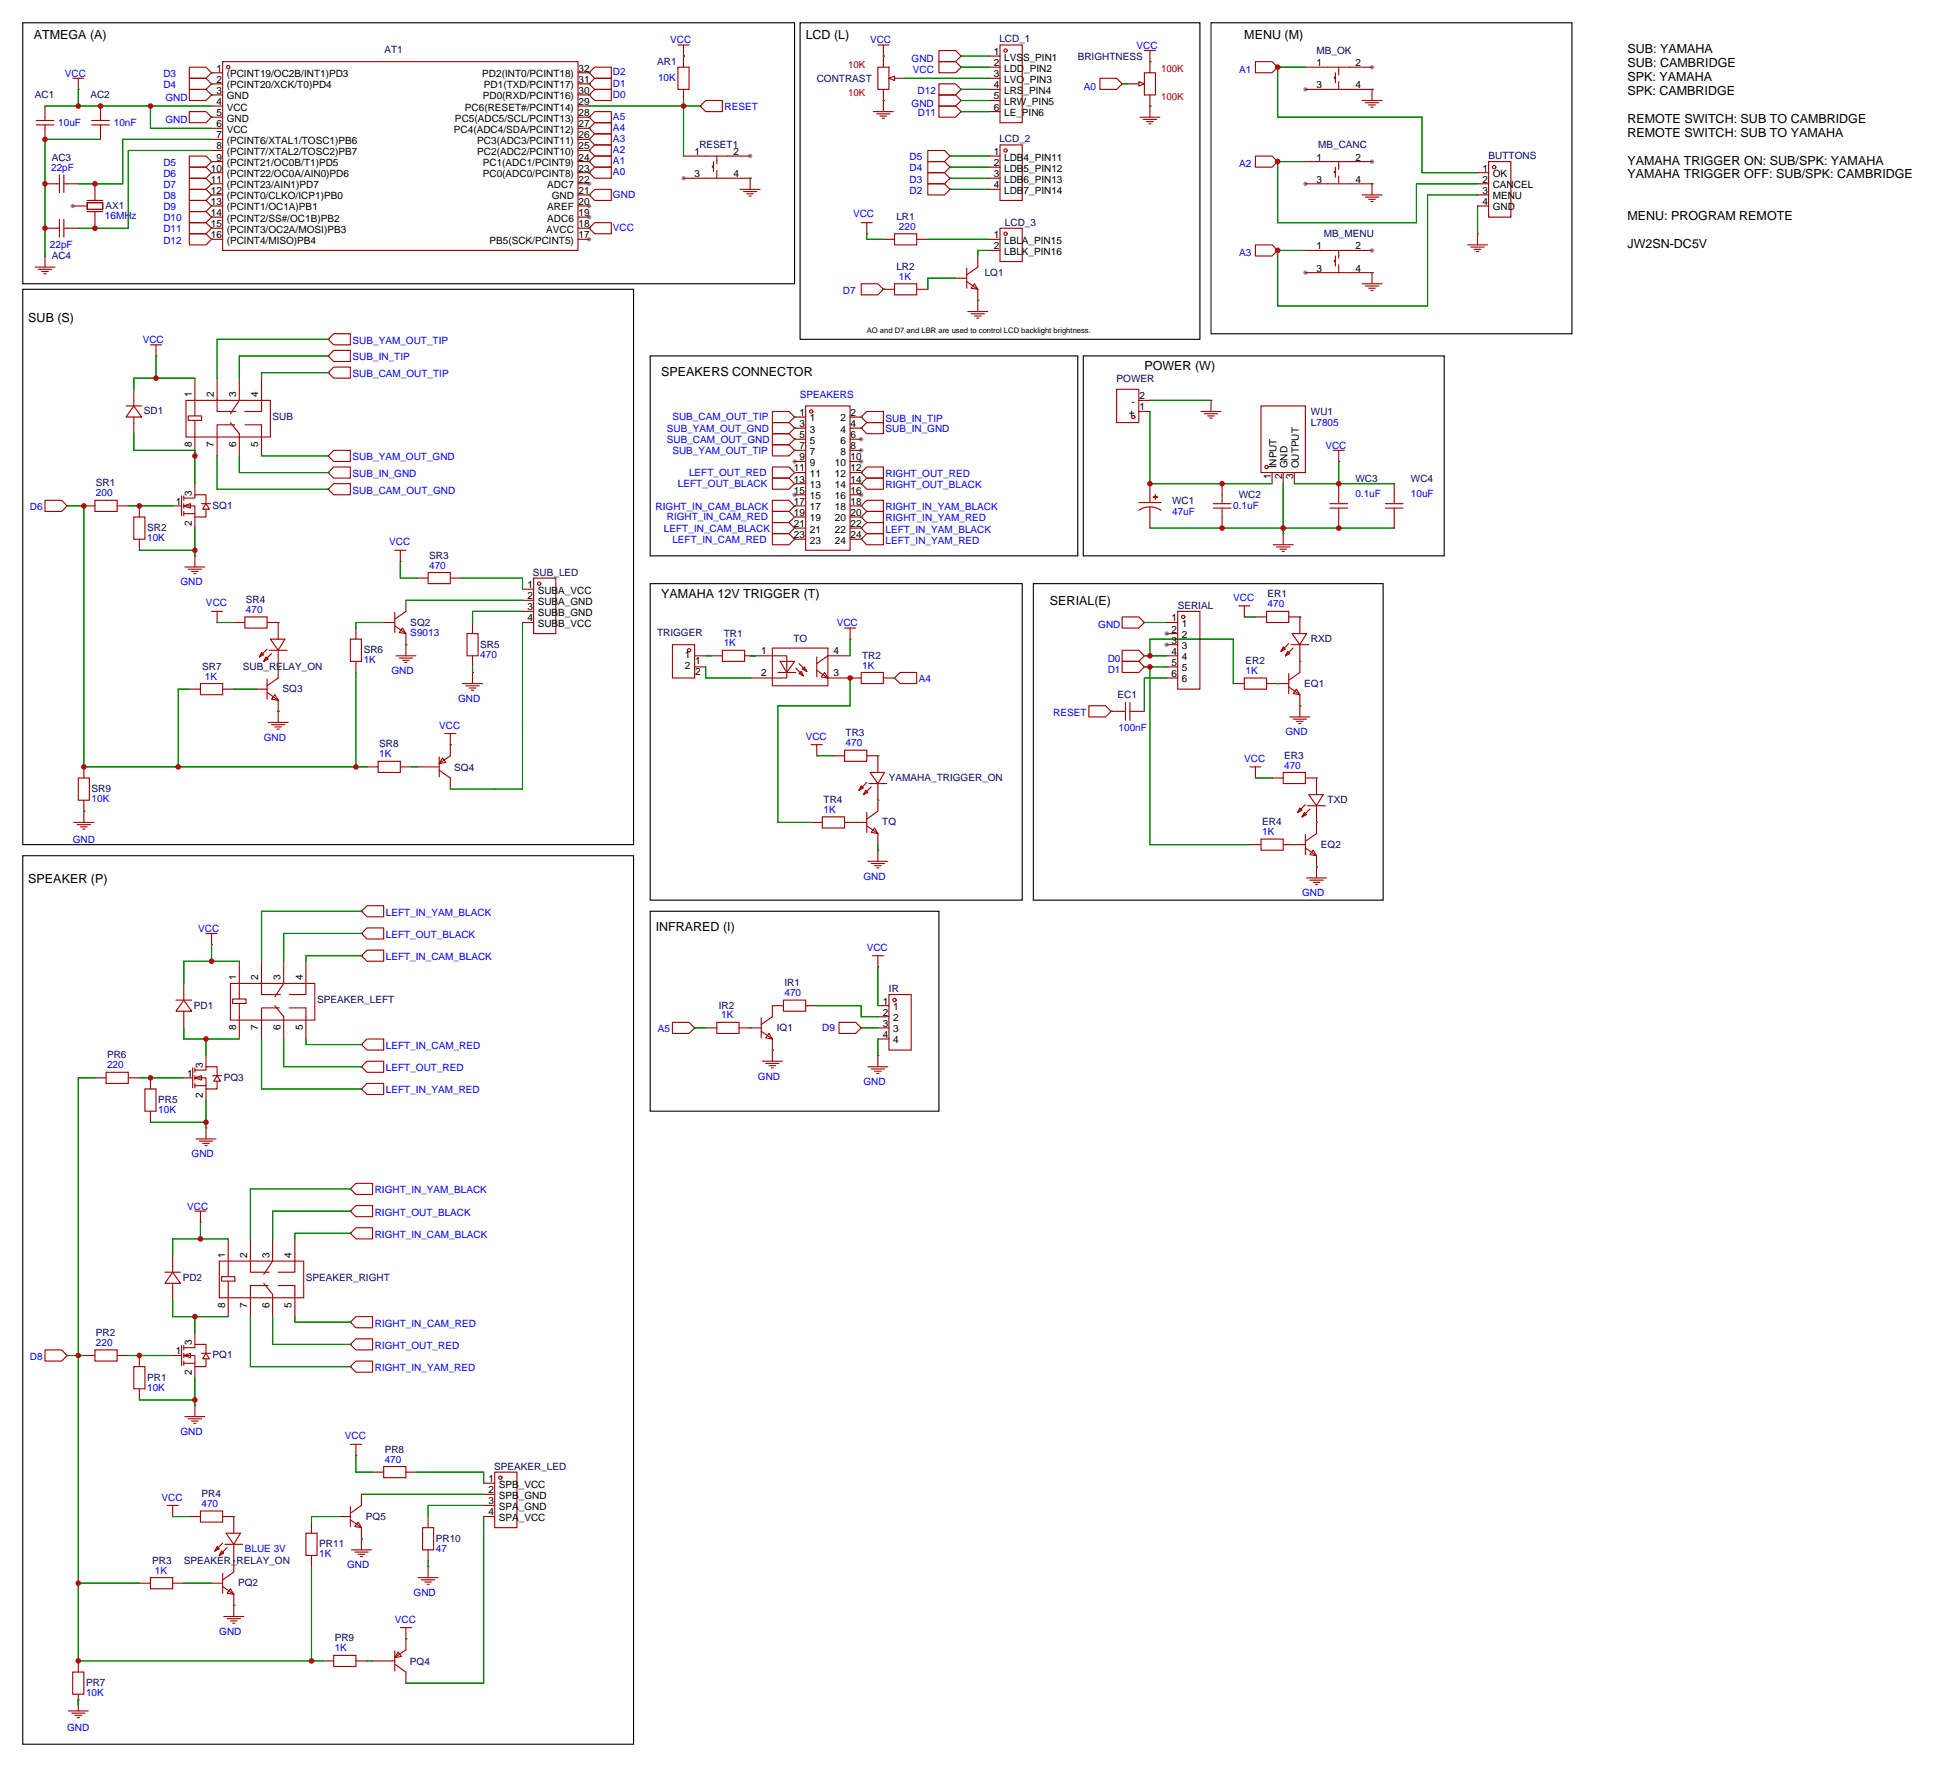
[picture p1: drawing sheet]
<svg xmlns="http://www.w3.org/2000/svg" width="443mm" height="404mm" viewBox="0 0 443 404" stroke-linecap="round" stroke-linejoin="round" font-family="sans-serif">
<defs><g id="words">
<g font-size="2.9">
<text x="7.7" y="8.9">ATMEGA (A)</text>
<text x="184.3" y="8.9">LCD (L)</text>
<text x="284.6" y="8.9">MENU (M)</text>
<text x="372.2" y="12.2">SUB: YAMAHA</text>
<text x="372.2" y="15.4">SUB: CAMBRIDGE</text>
<text x="372.2" y="18.6">SPK: YAMAHA</text>
<text x="372.2" y="21.7">SPK: CAMBRIDGE</text>
<text x="372.2" y="28.1">REMOTE SWITCH: SUB TO CAMBRIDGE</text>
<text x="372.2" y="31.3">REMOTE SWITCH: SUB TO YAMAHA</text>
<text x="372.2" y="37.6">YAMAHA TRIGGER ON: SUB/SPK: YAMAHA</text>
<text x="372.2" y="40.8">YAMAHA TRIGGER OFF: SUB/SPK: CAMBRIDGE</text>
<text x="372.2" y="50.3">MENU: PROGRAM REMOTE</text>
<text x="372.2" y="56.7">JW2SN-DC5V</text>
<text x="6.5" y="73.6">SUB (S)</text>
<text x="151.3" y="85.9">SPEAKERS CONNECTOR</text>
<text x="261.7" y="84.6">POWER (W)</text>
<text x="151.3" y="136.7">YAMAHA 12V TRIGGER (T)</text>
<text x="240.2" y="138.4">SERIAL(E)</text>
<text x="6.5" y="201.9">SPEAKER (P)</text>
<text x="150" y="212.9">INFRARED (I)</text>
</g>
<g font-size="2.3" fill="#00f">
<text x="153.3" y="9.9">VCC</text>
<text x="199" y="9.9">VCC</text>
<text x="260" y="11.2">VCC</text>
<text x="14.9" y="17.5">VCC</text>
<text x="37.4" y="17.6">D3</text>
<text x="140.2" y="17.2">D2</text>
<text x="208.5" y="14.2">GND</text>
<text x="208.8" y="16.7">VCC</text>
<text x="283.5" y="16.7">A1</text>
<text x="37.4" y="20.2">D4</text>
<text x="37.8" y="23.1">GND</text>
<text x="140.2" y="22.4">D0</text>
<text x="140.2" y="19.8">D1</text>
<text x="150.5" y="18.6">10K</text>
<text x="209.9" y="21.4">D12</text>
<text x="247.9" y="20.5">A0</text>
<text x="13.3" y="28.7">10uF</text>
<text x="26" y="28.7">10nF</text>
<text x="37.8" y="28.1">GND</text>
<text x="140.2" y="27.4">A5</text>
<text x="140.2" y="30">A4</text>
<text x="165.7" y="25.2">RESET</text>
<text x="208.5" y="24.4">GND</text>
<text x="209.9" y="26.5">D11</text>
<text x="140.2" y="32.5">A3</text>
<text x="140.2" y="35.1">A2</text>
<text x="11.7" y="39.1">22pF</text>
<text x="37.4" y="40.5">D6</text>
<text x="37.4" y="37.9">D5</text>
<text x="140.2" y="37.6">A1</text>
<text x="140.2" y="40.1">A0</text>
<text x="208" y="41.8">D3</text>
<text x="208" y="39.2">D4</text>
<text x="208" y="36.7">D5</text>
<text x="283.5" y="38.3">A2</text>
<text x="37.4" y="45.6">D8</text>
<text x="37.4" y="43">D7</text>
<text x="140.2" y="45.2">GND</text>
<text x="208" y="44.3">D2</text>
<text x="24" y="50.1">16MHz</text>
<text x="37.4" y="48.1">D9</text>
<text x="37.4" y="50.6">D10</text>
<text x="37.4" y="53.2">D11</text>
<text x="140.2" y="52.8">VCC</text>
<text x="195.1" y="49.6">VCC</text>
<text x="205.6" y="52.6">220</text>
<text x="11.4" y="56.7">22pF</text>
<text x="37.4" y="55.7">D12</text>
<text x="283.5" y="58.6">A3</text>
<text x="205.6" y="64">1K</text>
<text x="192.8" y="67.1">D7</text>
<text x="32.6" y="78.5">VCC</text>
<text x="80.6" y="82.4">SUB_IN_TIP</text>
<text x="80.6" y="78.6">SUB_YAM_OUT_TIP</text>
<text x="80.6" y="86.2">SUB_CAM_OUT_TIP</text>
<text x="183" y="91">SPEAKERS</text>
<text x="152.5" y="98.7">SUB_YAM_OUT_GND</text>
<text x="152.5" y="101.2">SUB_CAM_OUT_GND</text>
<text x="153.8" y="96.2">SUB_CAM_OUT_TIP</text>
<text x="202.6" y="96.4">SUB_IN_TIP</text>
<text x="202.6" y="98.9">SUB_IN_GND</text>
<text x="299.8" y="97.4">L7805</text>
<text x="80.6" y="105.3">SUB_YAM_OUT_GND</text>
<text x="153.8" y="103.8">SUB_YAM_OUT_TIP</text>
<text x="303.1" y="102.6">VCC</text>
<text x="21.9" y="113.5">200</text>
<text x="80.6" y="109.1">SUB_IN_GND</text>
<text x="80.6" y="112.9">SUB_CAM_OUT_GND</text>
<text x="155.1" y="111.4">LEFT_OUT_BLACK</text>
<text x="157.6" y="108.9">LEFT_OUT_RED</text>
<text x="202.5" y="111.6">RIGHT_OUT_BLACK</text>
<text x="202.6" y="109.1">RIGHT_OUT_RED</text>
<text x="310" y="113.7">0.1uF</text>
<text x="322.7" y="113.7">10uF</text>
<text x="6.9" y="116.7">D6</text>
<text x="150" y="116.7">RIGHT_IN_CAM_BLACK</text>
<text x="152.5" y="119">RIGHT_IN_CAM_RED</text>
<text x="202.5" y="116.7">RIGHT_IN_YAM_BLACK</text>
<text x="202.6" y="119.2">RIGHT_IN_YAM_RED</text>
<text x="268.1" y="117.8">47uF</text>
<text x="282.1" y="116.5">0.1uF</text>
<text x="33.7" y="123.8">10K</text>
<text x="89" y="124.7">VCC</text>
<text x="151.9" y="121.8">LEFT_IN_CAM_BLACK</text>
<text x="153.8" y="124.1">LEFT_IN_CAM_RED</text>
<text x="202.5" y="121.8">LEFT_IN_YAM_BLACK</text>
<text x="202.6" y="124.3">LEFT_IN_YAM_RED</text>
<text x="98.1" y="130">470</text>
<text x="41.3" y="133.9">GND</text>
<text x="282.1" y="137.4">VCC</text>
<text x="47.1" y="138.7">VCC</text>
<text x="56.2" y="140.2">470</text>
<text x="191.4" y="143.3">VCC</text>
<text x="251.2" y="143.7">GND</text>
<text x="289.9" y="138.9">470</text>
<text x="93.9" y="145.3">S9013</text>
<text x="165.5" y="147.8">1K</text>
<text x="46.9" y="155.4">1K</text>
<text x="83.2" y="151.7">1K</text>
<text x="89.5" y="154.2">GND</text>
<text x="109.9" y="150.4">470</text>
<text x="197.2" y="152.9">1K</text>
<text x="253.4" y="151.3">D0</text>
<text x="253.4" y="153.9">D1</text>
<text x="284.9" y="154.2">1K</text>
<text x="104.8" y="160.5">GND</text>
<text x="210.2" y="156">A4</text>
<text x="100.5" y="166.6">VCC</text>
<text x="240.9" y="163.7">RESET</text>
<text x="255.9" y="167.2">100nF</text>
<text x="60.3" y="169.4">GND</text>
<text x="86.7" y="173.2">1K</text>
<text x="184.3" y="169.2">VCC</text>
<text x="193.4" y="170.7">470</text>
<text x="294" y="168.2">GND</text>
<text x="284.6" y="174.3">VCC</text>
<text x="293.7" y="175.8">470</text>
<text x="21" y="183.4">10K</text>
<text x="188.4" y="185.9">1K</text>
<text x="288.7" y="191">1K</text>
<text x="16.6" y="192.7">GND</text>
<text x="197.5" y="201.2">GND</text>
<text x="88.2" y="209.4">LEFT_IN_YAM_BLACK</text>
<text x="297.8" y="205">GND</text>
<text x="45.3" y="213.1">VCC</text>
<text x="88.2" y="214.5">LEFT_OUT_BLACK</text>
<text x="88.2" y="219.6">LEFT_IN_CAM_BLACK</text>
<text x="198.2" y="217.4">VCC</text>
<text x="179.4" y="227.8">470</text>
<text x="165" y="232.9">1K</text>
<text x="88.3" y="239.9">LEFT_IN_CAM_RED</text>
<text x="150.5" y="236.1">A5</text>
<text x="188.1" y="235.9">D9</text>
<text x="24.5" y="244.3">220</text>
<text x="88.3" y="245">LEFT_OUT_RED</text>
<text x="88.3" y="250">LEFT_IN_YAM_RED</text>
<text x="173.4" y="246.9">GND</text>
<text x="197.5" y="248.2">GND</text>
<text x="36.2" y="254.6">10K</text>
<text x="43.8" y="264.7">GND</text>
<text x="85.7" y="272.9">RIGHT_IN_YAM_BLACK</text>
<text x="42.8" y="276.6">VCC</text>
<text x="85.7" y="278">RIGHT_OUT_BLACK</text>
<text x="85.7" y="283.1">RIGHT_IN_CAM_BLACK</text>
<text x="85.7" y="303.4">RIGHT_IN_CAM_RED</text>
<text x="6.9" y="311">D8</text>
<text x="21.9" y="307.8">220</text>
<text x="85.7" y="308.5">RIGHT_OUT_RED</text>
<text x="85.7" y="313.6">RIGHT_IN_YAM_RED</text>
<text x="33.7" y="318.1">10K</text>
<text x="41.3" y="328.2">GND</text>
<text x="78.9" y="329.2">VCC</text>
<text x="88" y="334.5">470</text>
<text x="37" y="343.2">VCC</text>
<text x="46.1" y="344.7">470</text>
<text x="35.4" y="359.9">1K</text>
<text x="56" y="354.9">BLUE 3V</text>
<text x="73" y="356.2">1K</text>
<text x="79.4" y="358.7">GND</text>
<text x="99.7" y="354.9">47</text>
<text x="94.6" y="365">GND</text>
<text x="90.3" y="371.1">VCC</text>
<text x="50.2" y="373.9">GND</text>
<text x="76.6" y="377.7">1K</text>
<text x="19.7" y="387.9">10K</text>
<text x="15.4" y="395.9">GND</text>
</g>
<g font-size="2.3" fill="#000080">
<text x="228.6" y="9.7">LCD_1</text>
<text x="87.9" y="12.2">AT1</text>
<text x="150.3" y="14.8">AR1</text>
<text x="246.5" y="13.6">BRIGHTNESS</text>
<text x="301.1" y="12.3">MB_OK</text>
<text x="8" y="22.4">AC1</text>
<text x="20.7" y="22.4">AC2</text>
<text x="186.8" y="18.7">CONTRAST</text>
<text x="160" y="33.8">RESET1</text>
<text x="228.6" y="32.6">LCD_2</text>
<text x="301.5" y="33.8">MB_CANC</text>
<text x="11.8" y="36.8">AC3</text>
<text x="340.5" y="36.5">BUTTONS</text>
<text x="24.1" y="47.8">AX1</text>
<text x="205" y="50.3">LR1</text>
<text x="229.9" y="51.6">LCD_3</text>
<text x="11.8" y="59.2">AC4</text>
<text x="302.8" y="54.2">MB_MENU</text>
<text x="205" y="61.8">LR2</text>
<text x="225.2" y="63">LQ1</text>
<text x="255.4" y="87.3">POWER</text>
<text x="32.9" y="94.8">SD1</text>
<text x="299.8" y="94.9">WU1</text>
<text x="62.4" y="96.1">SUB</text>
<text x="21.9" y="111.2">SR1</text>
<text x="283.3" y="113.9">WC2</text>
<text x="310" y="110.1">WC3</text>
<text x="322.7" y="110.1">WC4</text>
<text x="48.6" y="116.4">SQ1</text>
<text x="268.1" y="115.2">WC1</text>
<text x="33.7" y="121.5">SR2</text>
<text x="98.1" y="127.8">SR3</text>
<text x="121.9" y="131.6">SUB_LED</text>
<text x="56.2" y="137.9">SR4</text>
<text x="289.9" y="136.6">ER1</text>
<text x="93.9" y="143.1">SQ2</text>
<text x="269.4" y="139.3">SERIAL</text>
<text x="83.2" y="149.4">SR6</text>
<text x="109.9" y="148.1">SR5</text>
<text x="150.3" y="145.6">TRIGGER</text>
<text x="165.5" y="145.6">TR1</text>
<text x="181.5" y="146.8">TO</text>
<text x="299.8" y="146.9">RXD</text>
<text x="46.3" y="153.2">SR7</text>
<text x="55.6" y="153.2">SUB_RELAY_ON</text>
<text x="197.2" y="150.6">TR2</text>
<text x="284.9" y="151.9">ER2</text>
<text x="64.6" y="158.3">SQ3</text>
<text x="255.6" y="159.6">EC1</text>
<text x="298.3" y="157">EQ1</text>
<text x="86.7" y="170.9">SR8</text>
<text x="193.4" y="168.4">TR3</text>
<text x="293.7" y="173.5">ER3</text>
<text x="103.9" y="176.2">SQ4</text>
<text x="203.3" y="178.7">YAMAHA_TRIGGER_ON</text>
<text x="21" y="181.2">SR9</text>
<text x="188.4" y="183.6">TR4</text>
<text x="303.7" y="183.7">TXD</text>
<text x="201.8" y="188.8">TQ</text>
<text x="288.7" y="188.7">ER4</text>
<text x="302.1" y="193.9">EQ2</text>
<text x="179.4" y="225.5">IR1</text>
<text x="203.3" y="227">IR</text>
<text x="44.3" y="230.7">PD1</text>
<text x="72.5" y="229.4">SPEAKER_LEFT</text>
<text x="164.4" y="230.7">IR2</text>
<text x="177.7" y="235.8">IQ1</text>
<text x="24.5" y="242.1">PR6</text>
<text x="51.2" y="247.2">PQ3</text>
<text x="36.2" y="252.3">PR5</text>
<text x="41.8" y="292.9">PD2</text>
<text x="70" y="292.9">SPEAKER_RIGHT</text>
<text x="21.9" y="305.6">PR2</text>
<text x="48.6" y="310.7">PQ1</text>
<text x="33.7" y="315.8">PR1</text>
<text x="88" y="332.2">PR8</text>
<text x="113" y="336.1">SPEAKER_LED</text>
<text x="46.1" y="342.4">PR4</text>
<text x="83.7" y="347.5">PQ5</text>
<text x="73" y="353.9">PR11</text>
<text x="99.7" y="352.6">PR10</text>
<text x="34.8" y="357.7">PR3</text>
<text x="42" y="357.8">SPEAKER_RELAY_ON</text>
<text x="54.5" y="362.8">PQ2</text>
<text x="76.6" y="375.4">PR9</text>
<text x="93.8" y="380.7">PQ4</text>
<text x="19.7" y="385.6">PR7</text>
</g>
<g font-size="2.3">
<text x="49.5" y="16.4">1</text>
<text x="51.9" y="17.7">(PCINT19/OC2B/INT1)PD3</text>
<text x="110.3" y="17.7">PD2(INT0/PCINT18)</text>
<text x="132.3" y="16.4">32</text>
<text x="227.3" y="17.7">3</text>
<text x="227.3" y="15.1">2</text>
<text x="227.3" y="12.6">1</text>
<text x="229.7" y="16.4">LDD_PIN2</text>
<text x="229.7" y="13.8">LVSS_PIN1</text>
<text x="301.1" y="15.1">1</text>
<text x="310" y="15.1">2</text>
<text x="49.5" y="18.9">2</text>
<text x="49.5" y="21.5">3</text>
<text x="51.9" y="20.2">(PCINT20/XCK/T0)PD4</text>
<text x="51.9" y="22.7">GND</text>
<text x="110.4" y="22.7">PD0(RXD/PCINT16)</text>
<text x="110.7" y="20.2">PD1(TXD/PCINT17)</text>
<text x="132.3" y="21.5">30</text>
<text x="132.3" y="18.9">31</text>
<text x="227.3" y="22.7">5</text>
<text x="227.3" y="20.2">4</text>
<text x="229.7" y="21.5">LRS_PIN4</text>
<text x="229.7" y="18.9">LVO_PIN3</text>
<text x="301.1" y="20.2">3</text>
<text x="310" y="20.2">4</text>
<text x="49.5" y="24">4</text>
<text x="49.5" y="26.5">5</text>
<text x="49.5" y="29.1">6</text>
<text x="51.9" y="25.3">VCC</text>
<text x="51.9" y="27.8">GND</text>
<text x="104.1" y="27.8">PC5(ADC5/SCL/PCINT13)</text>
<text x="106.4" y="25.3">PC6(RESET#/PCINT14)</text>
<text x="132.3" y="29.1">27</text>
<text x="132.3" y="26.5">28</text>
<text x="132.3" y="24">29</text>
<text x="227.3" y="25.3">6</text>
<text x="229.7" y="26.5">LE_PIN6</text>
<text x="229.7" y="24">LRW_PIN5</text>
<text x="49.5" y="31.6">7</text>
<text x="49.5" y="34.2">8</text>
<text x="51.9" y="30.4">VCC</text>
<text x="51.9" y="32.9">(PCINT6/XTAL1/TOSC1)PB6</text>
<text x="51.9" y="35.4">(PCINT7/XTAL2/TOSC2)PB7</text>
<text x="103.8" y="30.4">PC4(ADC4/SDA/PCINT12)</text>
<text x="109.2" y="35.4">PC2(ADC2/PCINT10)</text>
<text x="109.2" y="32.9">PC3(ADC3/PCINT11)</text>
<text x="132.3" y="34.2">25</text>
<text x="132.3" y="31.6">26</text>
<text x="158.9" y="35.4">1</text>
<text x="167.8" y="35.4">2</text>
<text x="227.3" y="35.4">1</text>
<text x="48.3" y="39.2">10</text>
<text x="48.3" y="41.8">11</text>
<text x="49.5" y="36.7">9</text>
<text x="51.9" y="38">(PCINT21/OC0B/T1)PD5</text>
<text x="51.9" y="40.5">(PCINT22/OC0A/AIN0)PD6</text>
<text x="110.4" y="40.5">PC0(ADC0/PCINT8)</text>
<text x="110.4" y="38">PC1(ADC1/PCINT9)</text>
<text x="132.3" y="41.8">22</text>
<text x="132.3" y="39.2">23</text>
<text x="132.3" y="36.7">24</text>
<text x="158.9" y="40.5">3</text>
<text x="167.8" y="40.5">4</text>
<text x="227.3" y="38">2</text>
<text x="227.3" y="40.5">3</text>
<text x="229.7" y="36.7">LDB4_PIN11</text>
<text x="229.7" y="39.2">LDB5_PIN12</text>
<text x="229.7" y="41.8">LDB6_PIN13</text>
<text x="301.1" y="41.8">3</text>
<text x="301.1" y="36.7">1</text>
<text x="310" y="41.8">4</text>
<text x="310" y="36.7">2</text>
<text x="339.1" y="39.2">1</text>
<text x="339.1" y="41.8">2</text>
<text x="341.4" y="40.5">OK</text>
<text x="48.3" y="44.3">12</text>
<text x="48.3" y="46.9">13</text>
<text x="51.9" y="43.1">(PCINT23/AIN1)PD7</text>
<text x="51.9" y="45.6">(PCINT0/CLKO/ICP1)PB0</text>
<text x="125.2" y="43.1">ADC7</text>
<text x="126.2" y="45.6">GND</text>
<text x="132.3" y="46.9">20</text>
<text x="132.3" y="44.3">21</text>
<text x="227.3" y="43.1">4</text>
<text x="229.7" y="44.3">LDB7_PIN14</text>
<text x="339.1" y="44.3">3</text>
<text x="339.1" y="46.9">4</text>
<text x="341.4" y="43.1">CANCEL</text>
<text x="341.4" y="45.6">MENU</text>
<text x="48.3" y="49.4">14</text>
<text x="48.3" y="51.9">15</text>
<text x="51.9" y="48.1">(PCINT1/OC1A)PB1</text>
<text x="51.9" y="50.7">(PCINT2/SS#/OC1B)PB2</text>
<text x="51.9" y="53.2">(PCINT3/OC2A/MOSI)PB3</text>
<text x="124.9" y="53.2">AVCC</text>
<text x="125.2" y="50.7">ADC6</text>
<text x="125.2" y="48.1">AREF</text>
<text x="132.3" y="51.9">18</text>
<text x="132.3" y="49.4">19</text>
<text x="341.4" y="48.1">GND</text>
<text x="48.3" y="54.5">16</text>
<text x="51.9" y="55.8">(PCINT4/MISO)PB4</text>
<text x="111.9" y="55.8">PB5(SCK/PCINT5)</text>
<text x="132.3" y="54.5">17</text>
<text x="227.3" y="54.5">1</text>
<text x="227.3" y="57">2</text>
<text x="229.7" y="55.8">LBLA_PIN15</text>
<text x="229.7" y="58.3">LBLK_PIN16</text>
<text x="301.1" y="57">1</text>
<text x="310" y="57">2</text>
<text x="301.1" y="62.1">3</text>
<text x="310" y="62.1">4</text>
<text x="43.8" y="90.8" transform="rotate(-90 43.8 90.8)">1</text>
<text x="48.9" y="90.8" transform="rotate(-90 48.9 90.8)">2</text>
<text x="54" y="90.8" transform="rotate(-90 54 90.8)">3</text>
<text x="59.1" y="90.8" transform="rotate(-90 59.1 90.8)">4</text>
<text x="182.9" y="95.1">1</text>
<text x="194.6" y="95.1">2</text>
<text x="258.2" y="95.1">+</text>
<text x="258.8" y="92.6">-</text>
<text x="260.6" y="93.9">1</text>
<text x="260.6" y="91.3">2</text>
<text x="182.9" y="97.7">3</text>
<text x="182.9" y="100.2">5</text>
<text x="185.2" y="96.4">1</text>
<text x="185.2" y="98.9">3</text>
<text x="185.2" y="101.5">5</text>
<text x="192.2" y="101.5">6</text>
<text x="192.2" y="98.9">4</text>
<text x="192.2" y="96.4">2</text>
<text x="194.6" y="100.2">6</text>
<text x="194.6" y="97.7">4</text>
<text x="43.8" y="102.2" transform="rotate(-90 43.8 102.2)">8</text>
<text x="48.9" y="102.2" transform="rotate(-90 48.9 102.2)">7</text>
<text x="54" y="102.2" transform="rotate(-90 54 102.2)">6</text>
<text x="59.1" y="102.2" transform="rotate(-90 59.1 102.2)">5</text>
<text x="181.6" y="107.8">11</text>
<text x="182.9" y="102.7">7</text>
<text x="182.9" y="105.3">9</text>
<text x="185.2" y="104">7</text>
<text x="185.2" y="106.6">9</text>
<text x="191" y="106.6">10</text>
<text x="192.2" y="104">8</text>
<text x="194.6" y="107.8">12</text>
<text x="194.6" y="105.3">10</text>
<text x="194.6" y="102.7">8</text>
<text x="292" y="107.1" transform="rotate(-90 292 107.1)">INPUT</text>
<text x="294.5" y="107.1" transform="rotate(-90 294.5 107.1)">GND</text>
<text x="297.1" y="107.1" transform="rotate(-90 297.1 107.1)">OUTPUT</text>
<text x="43.8" y="113.4" transform="rotate(-90 43.8 113.4)">3</text>
<text x="181.6" y="110.4">13</text>
<text x="181.6" y="112.9">15</text>
<text x="185.2" y="109.1">11</text>
<text x="185.2" y="111.6">13</text>
<text x="191" y="111.6">14</text>
<text x="191" y="109.1">12</text>
<text x="194.6" y="112.9">16</text>
<text x="194.6" y="110.4">14</text>
<text x="290.7" y="109.5" transform="rotate(-90 290.7 109.5)">1</text>
<text x="293.2" y="109.5" transform="rotate(-90 293.2 109.5)">2</text>
<text x="295.8" y="109.5" transform="rotate(-90 295.8 109.5)">3</text>
<text x="40.3" y="115.4">1</text>
<text x="181.6" y="115.4">17</text>
<text x="181.6" y="118">19</text>
<text x="185.2" y="114.2">15</text>
<text x="185.2" y="116.7">17</text>
<text x="185.2" y="119.3">19</text>
<text x="191" y="119.3">20</text>
<text x="191" y="116.7">18</text>
<text x="191" y="114.2">16</text>
<text x="194.6" y="118">20</text>
<text x="194.6" y="115.4">18</text>
<text x="43.8" y="120.2" transform="rotate(-90 43.8 120.2)">2</text>
<text x="181.6" y="120.5">21</text>
<text x="181.6" y="123.1">23</text>
<text x="185.2" y="121.8">21</text>
<text x="185.2" y="124.3">23</text>
<text x="191" y="124.3">24</text>
<text x="191" y="121.8">22</text>
<text x="194.6" y="123.1">24</text>
<text x="194.6" y="120.5">22</text>
<text x="120.6" y="134.5">1</text>
<text x="120.6" y="137">2</text>
<text x="123" y="135.8">SUBA_VCC</text>
<text x="120.6" y="139.6">3</text>
<text x="120.6" y="142.1">4</text>
<text x="123" y="138.3">SUBA_GND</text>
<text x="123" y="140.8">SUBB_GND</text>
<text x="123" y="143.4">SUBB_VCC</text>
<text x="268" y="142.1">1</text>
<text x="270.3" y="143.4">1</text>
<text x="174.1" y="149.6">1</text>
<text x="190.6" y="149.6">4</text>
<text x="268" y="144.7">2</text>
<text x="268" y="147.2">3</text>
<text x="268" y="149.7">4</text>
<text x="270.3" y="145.9">2</text>
<text x="270.3" y="148.5">3</text>
<text x="156.7" y="150.5">1</text>
<text x="156.7" y="153.1">2</text>
<text x="159" y="151.8">1</text>
<text x="159" y="154.4">2</text>
<text x="174.1" y="154.7">2</text>
<text x="190.6" y="154.7">3</text>
<text x="268" y="152.3">5</text>
<text x="268" y="154.8">6</text>
<text x="270.3" y="151">4</text>
<text x="270.3" y="153.5">5</text>
<text x="270.3" y="156.1">6</text>
<text x="54" y="224.1" transform="rotate(-90 54 224.1)">1</text>
<text x="59.1" y="224.1" transform="rotate(-90 59.1 224.1)">2</text>
<text x="64.2" y="224.1" transform="rotate(-90 64.2 224.1)">3</text>
<text x="69.2" y="224.1" transform="rotate(-90 69.2 224.1)">4</text>
<text x="201.9" y="229.7">1</text>
<text x="201.9" y="232.3">2</text>
<text x="204.3" y="231">1</text>
<text x="204.3" y="233.6">2</text>
<text x="54" y="235.6" transform="rotate(-90 54 235.6)">8</text>
<text x="59.1" y="235.6" transform="rotate(-90 59.1 235.6)">7</text>
<text x="64.2" y="235.6" transform="rotate(-90 64.2 235.6)">6</text>
<text x="69.2" y="235.6" transform="rotate(-90 69.2 235.6)">5</text>
<text x="201.9" y="234.8">3</text>
<text x="201.9" y="237.4">4</text>
<text x="204.3" y="236.1">3</text>
<text x="204.3" y="238.6">4</text>
<text x="46.4" y="244.2" transform="rotate(-90 46.4 244.2)">3</text>
<text x="42.8" y="246.3">1</text>
<text x="46.4" y="251.1" transform="rotate(-90 46.4 251.1)">2</text>
<text x="51.5" y="287.6" transform="rotate(-90 51.5 287.6)">1</text>
<text x="56.5" y="287.6" transform="rotate(-90 56.5 287.6)">2</text>
<text x="61.6" y="287.6" transform="rotate(-90 61.6 287.6)">3</text>
<text x="66.7" y="287.6" transform="rotate(-90 66.7 287.6)">4</text>
<text x="51.5" y="299.1" transform="rotate(-90 51.5 299.1)">8</text>
<text x="56.5" y="299.1" transform="rotate(-90 56.5 299.1)">7</text>
<text x="61.6" y="299.1" transform="rotate(-90 61.6 299.1)">6</text>
<text x="66.7" y="299.1" transform="rotate(-90 66.7 299.1)">5</text>
<text x="40.3" y="309.8">1</text>
<text x="43.8" y="307.7" transform="rotate(-90 43.8 307.7)">3</text>
<text x="43.8" y="314.6" transform="rotate(-90 43.8 314.6)">2</text>
<text x="111.8" y="339">1</text>
<text x="111.8" y="341.5">2</text>
<text x="114.1" y="340.2">SPB_VCC</text>
<text x="111.8" y="344">3</text>
<text x="111.8" y="346.6">4</text>
<text x="114.1" y="342.8">SPB_GND</text>
<text x="114.1" y="345.3">SPA_GND</text>
<text x="114.1" y="347.9">SPA_VCC</text>
</g>
<g font-size="2.2" fill="#a00000">
<text x="194" y="15.6">10K</text>
<text x="265.6" y="16.5">100K</text>
<text x="194" y="21.9">10K</text>
<text x="265.6" y="22.9">100K</text>
</g>
<text font-size="1.7" x="198.2" y="76.2">AO and D7 and LBR are used to control LCD backlight brightness.</text>
</g></defs>
<g fill="#999">
<circle cx="156.3" cy="40.8" r=".51"/>
<circle cx="171.6" cy="35.7" r=".51"/>
<circle cx="134.7" cy="54.7" r=".51"/>
<circle cx="134.7" cy="49.7" r=".51"/>
<circle cx="134.7" cy="47.1" r=".51"/>
<circle cx="134.7" cy="42" r=".51"/>
<circle cx="16.6" cy="47.1" r=".51"/>
<circle cx="298.6" cy="20.4" r=".51"/>
<circle cx="313.8" cy="15.4" r=".51"/>
<circle cx="298.6" cy="42" r=".51"/>
<circle cx="313.8" cy="37" r=".51"/>
<circle cx="298.6" cy="62.4" r=".51"/>
<circle cx="313.8" cy="57.3" r=".51"/>
<circle cx="181.7" cy="105.5" r=".51"/>
<circle cx="197" cy="113.2" r=".51"/>
<circle cx="181.7" cy="113.2" r=".51"/>
<circle cx="197" cy="105.5" r=".51"/>
<circle cx="197" cy="103" r=".51"/>
<circle cx="197" cy="100.5" r=".51"/>
<circle cx="266.8" cy="144.9" r=".51"/>
<circle cx="266.8" cy="147.4" r=".51"/>
</g>
<g fill="none" stroke="#a10000" stroke-width=".25">
<path d="M16.6 17.9h2.6M17.9 17.9v2.5M43.3 17.9h3.8l1.3 1.3-1.3 1.2h-3.8zM43.3 15.4h3.8l1.3 1.2-1.3 1.3h-3.8zM48.4 19.2h.1M48.4 16.6h.1M48.4 16.6h2.5M48.4 19.2h2.5M50.9 14.1h81.3v43.2h-81.3zM132.2 16.6h2.5M132.2 19.2h2.5M134.7 16.6l1.3-1.2h3.8v2.5h-3.8z"/>
<path d="M134.7 16.6h.1M134.7 19.2l1.3-1.3h3.8v2.5h-3.8zM134.7 19.2h.1M155.1 15.4h2.5v5h-2.5zM155.1 10.3h2.5M156.3 12.8h.1M156.3 10.3v5.1M200.8 15.4h2.5v5h-2.5zM200.8 10.3h2.5M202.1 12.8h.1M202.1 10.3v5.1M203.3 17.9l1.3-.5v1z"/>
<path d="M204.6 17.9h2.5M214.8 19.2h3.8l1.2 1.2-1.2 1.3h-3.8zM214.8 11.6h3.8l1.2 1.2-1.2 1.3h-3.8zM214.8 14.1h3.8l1.2 1.3-1.2 1.2h-3.8zM219.8 12.8h.1M219.8 15.4h.1M226.2 17.9h2.5M226.2 15.4h2.5M226.2 12.8h2.5M228.7 10.3h5.1v17.8h-5.1zM251.6 17.9h3.8l1.3 1.3-1.3 1.2h-3.8zM256.7 19.2h.1"/>
<path d="M257.9 19.2h2.6M260.5 18.7l1.2 .5-1.2 .5zM261.7 16.6h2.6v5.1h-2.6zM261.7 11.6h2.6M263 14.1h.1M263 11.6v5M287.1 14.1h3.9l1.2 1.3-1.2 1.2h-3.9zM292.2 15.4h.1M298.6 15.4h15.2M305.4 17.7h-.2v.2h.2M305.4 16.6v2.3M306.2 15.4v1.7"/>
<path d="M306.2 18.7v1.7M8.3 27.6h4M8.3 28.6h4M10.3 24.3v3.3M10.3 28.6v3.3M17.9 20.4h.1M21 27.6h4M21 28.6h4M23 24.3v3.3M23 28.6v3.3M43.3 38.2h3.8l1.3 1.3-1.3 1.3h-3.8zM43.3 35.7h3.8l1.3 1.3-1.3 1.2h-3.8z"/>
<path d="M43.3 20.4h3.8l1.3 1.3-1.3 1.3h-3.8zM43.3 25.5h3.8l1.3 1.3-1.3 1.3h-3.8zM48.4 39.5h.1M48.4 37h.1M48.4 21.7h.1M48.4 26.8h.1M48.4 21.7h2.5M48.4 24.3h2.5M48.4 26.8h2.5M48.4 29.3h2.5M48.4 31.9h2.5M48.4 34.4h2.5"/>
<path d="M48.4 37h2.5M48.4 39.5h2.5M132.2 21.7h2.5M132.2 24.3h2.5M132.2 26.8h2.5M132.2 29.3h2.5M132.2 31.9h2.5M132.2 34.4h2.5M132.2 37h2.5M132.2 39.5h2.5M134.7 26.8l1.3-1.3h3.8v2.6h-3.8zM134.7 26.8h.1"/>
<path d="M134.7 29.3l1.3-1.2h3.8v2.5h-3.8zM134.7 29.3h.1M134.7 31.9l1.3-1.3h3.8v2.5h-3.8zM134.7 31.9h.1M134.7 34.4h.1M134.7 37l1.3-1.3h3.8v2.5h-3.8zM134.7 37h.1M134.7 39.5l1.3-1.3h3.8v2.6h-3.8zM134.7 39.5h.1M134.7 21.7h.1M136 33.1h3.8v2.6h-3.8l-1.3-1.3zM136 20.4h3.8v2.6h-3.8l-1.3-1.3z"/>
<path d="M156.3 20.4v2.6M156.3 35.7h15.3M160.1 24.3l1.3-1.3h3.8v2.5h-3.8zM160.1 24.3h.1M163.2 38h-.3v.2h.3M163.2 37v2.2M164 35.7v1.8M164 39v1.8M199.8 25.5h4.5M200.5 26h3.1M201.3 26.5h1.5M201.8 27.1h.5"/>
<path d="M202.1 23h.1M202.1 20.4v5.1M212.2 39.5h3.8l1.3 1.3-1.3 1.2h-3.8zM212.2 37h3.8l1.3 1.2-1.3 1.3h-3.8zM212.2 34.4h3.8l1.3 1.3-1.3 1.3h-3.8zM214.8 24.3h3.8l1.2 1.2-1.2 1.3h-3.8zM214.8 21.7h3.8l1.2 1.3-1.2 1.3h-3.8zM217.3 38.2h.1M217.3 35.7h.1M219.8 25.5h.1M219.8 20.4h.1M219.8 23h.1"/>
<path d="M226.2 35.7h2.5M226.2 25.5h2.5M226.2 23h2.5M226.2 20.4h2.5M226.2 38.2h2.5M228.7 33.1h5.1v12.7h-5.1zM260.7 26.8h4.6M261.5 27.3h3M262.3 27.8h1.5M262.8 28.3h.5M263 24.3h.1M263 21.7v5.1"/>
<path d="M287.1 35.7h3.9l1.2 1.3-1.2 1.2h-3.9zM292.2 37h.1M298.6 37h15.2M298.6 20.4h15.2M305.4 39.2h-.2v.3h.2M305.4 38.2v2.3M306.2 37v1.7M311.5 23h4.6M312.3 23.5h3M313.1 24h1.5M313.6 24.5h.5M313.8 20.4h.1"/>
<path d="M313.8 20.4v2.6M337.9 39.5h2.6M340.5 37h5.1v12.7h-5.1zM10.3 58.5h.1M10.3 52.2h3.3M10.3 42h3.3M10.3 58.5v2.6M13.6 40v4.1M13.6 50.2v4M14.6 40v4.1M14.6 50.2v4M14.6 52.2h3.3"/>
<path d="M14.6 42h3.3M16.6 47.1h3.1M19.9 46.4h3.6v1.5h-3.6zM19.9 48.4h3.6M19.9 45.8h3.6M21.7 42v3.8M21.7 48.4v3.8M43.3 45.8h3.8l1.3 1.3-1.3 1.3h-3.8zM43.3 48.4h3.8l1.3 1.3-1.3 1.2h-3.8zM43.3 50.9h3.8l1.3 1.3-1.3 1.3h-3.8zM43.3 53.5h3.8l1.3 1.2-1.3 1.3h-3.8zM43.3 43.3h3.8l1.3 1.3-1.3 1.2h-3.8z"/>
<path d="M43.3 40.8h3.8l1.3 1.2-1.3 1.3h-3.8zM48.4 47.1h.1M48.4 49.7h.1M48.4 52.2h.1M48.4 54.7h.1M48.4 44.6h.1M48.4 42h.1M48.4 52.2h2.5M48.4 42h2.5M48.4 44.6h2.5M48.4 47.1h2.5M48.4 49.7h2.5"/>
<path d="M48.4 54.7h2.5M132.2 52.2h2.5M132.2 42h2.5M132.2 44.6h2.5M132.2 47.1h2.5M132.2 49.7h2.5M132.2 54.7h2.5M134.7 52.2l1.3-1.3h3.8v2.6h-3.8zM134.7 52.2h.1M134.7 44.6h.1M136 43.3h3.8v2.5h-3.8l-1.3-1.2zM156.3 40.8h15.3"/>
<path d="M169.3 43.3h4.6M170.1 43.8h3M170.8 44.3h1.5M171.3 44.8h.5M171.6 40.8h.1M171.6 40.8v2.5M197 50.9h2.5M198.2 53.5h.1M198.2 50.9v2.6M202.1 54.7h2.5M204.6 53.5h5.1v2.5h-5.1zM209.7 54.7h2.5"/>
<path d="M212.2 42h3.8l1.3 1.3-1.3 1.3h-3.8zM217.3 43.3h.1M217.3 40.8h.1M223.6 58.5v2.6l-2.5 1.8M226.2 43.3h2.5M226.2 40.8h2.5M226.2 54.7h2.5M226.2 57.3h2.5M228.7 52.2h5.1v7.6h-5.1zM287.1 56h3.9l1.2 1.3-1.2 1.2h-3.9zM292.2 57.3h.1M298.6 42h15.2"/>
<path d="M298.6 57.3h15.2M305.4 59.6h-.2v.2h.2M305.4 58.5v2.3M306.2 40.3v1.7M306.2 57.3v1.8M311.5 44.6h4.6M312.3 45.1h3M313.1 45.6h1.5M313.6 46.1h.5M313.8 42h.1M313.8 42v2.6M335.7 56h4.5"/>
<path d="M336.4 56.5h3.1M337.2 57h1.5M337.7 57.5h.5M337.9 53.5h.1M337.9 42h2.6M337.9 44.6h2.6M337.9 47.1h2.6M337.9 53.5v2.5M8 61.1h4.6M8.8 61.6h3M9.5 62.1h1.5M10 62.6h.5"/>
<path d="M34.4 78.9h2.6M35.7 78.9v2.5M75.1 77.6l1.2-1.3h3.8v2.6h-3.8zM75.1 77.6h.1M197 64.9h3.8l1.3 1.3-1.3 1.2h-3.8zM202.1 66.2h.1M202.1 66.2h2.5M204.6 64.9h5.1v2.5h-5.1zM209.7 66.2h2.5M218.6 63.6h2.5M221.1 64.4l2.5 1.8M221.1 61.3v4.6"/>
<path d="M221.4 71.2h4.5M222.1 71.8h3.1M222.9 64.9l.7 1.3-1.5-.3zM222.9 72.3h1.5M223.4 72.8h.5M223.6 68.7h.1M223.6 66.2v5M298.6 62.4h15.2M306.2 60.6v1.8M311.5 64.9h4.6M312.3 65.4h3M313.1 65.9h1.5"/>
<path d="M313.6 66.4h.5M313.8 62.4h.1M313.8 62.4v2.5M28.8 92.8h3.6M30.6 92.8l1.8 2.6h-3.6zM30.6 89v3.8M30.6 95.4v3.8M35.7 81.4h.1M42.5 91.6h19.3v8.3h-19.3zM44.6 95.1h1.5v1h-1.5M44.6 86.5v8.6h-1.5v1h1.5v8.2M49.7 91.3v2.8h4.3"/>
<path d="M49.7 86.5v5.1M52.7 96.6l2 2.6v5.1M53.7 97.2h-4v7.1M54.7 86.5v5.1l-2 3M56 97.2h3.8v7.1M59.8 86.5v7.6h-3.8M75.1 81.4l1.2-1.3h3.8v2.6h-3.8zM75.1 81.4h.1M75.1 85.2l1.2-1.3h3.8v2.6h-3.8zM75.1 85.2h.1M176.7 94.1h3.8l1.2 1.3-1.2 1.2h-3.8zM176.7 96.6h3.8l1.2 1.3-1.2 1.3h-3.8z"/>
<path d="M176.7 99.2h3.8l1.2 1.3-1.2 1.2h-3.8zM181.7 95.4h.1M181.7 97.9h.1M181.7 95.4h2.6M181.7 97.9h2.6M184.3 92.8h10.1v33.1h-10.1zM194.4 95.4h2.6M194.4 97.9h2.6M197 95.4l1.2-1.3h3.9v2.5h-3.9zM197 95.4h.1M197 97.9l1.2-1.3h3.9v2.6h-3.9zM197 97.9h.1"/>
<path d="M255.4 89h5.1v7.6h-5.1zM260.5 94.1h2.5M260.5 91.6h2.5M274.7 94.1h4.6M275.5 94.6h3M276.2 95.1h1.5M276.7 95.6h.5M277 91.6h.1M277 91.6v2.5M288.4 92.8h10.2v15.3h-10.2zM10.3 114.4h3.8l1.3 1.3-1.3 1.3h-3.8zM15.4 115.7h.1"/>
<path d="M19.2 115.7h2.5M21.7 114.4h5.1v2.6h-5.1zM26.8 115.7h2.5M30.6 118.2h2.5v5.1h-2.5zM31.9 115.7v2.5M39.5 115.7h2M41.5 113.4v4.6M42 115.7l1.6-.5v1zM42 113.9h2.6v-.7h2.5v2M42 115.7h2.6v2.5h2.5v-1.7M42 113.4v1M42 115.2v1"/>
<path d="M42 117v1M42 117.5h2.6M44.6 110.6v2.6M44.6 118.2v2.6M46.1 115.2h2M47.1 115.2l.8 1.3h-1.5zM75.1 108.1h.1M75.1 104.3l1.2-1.3h3.8v2.5h-3.8zM75.1 104.3h.1M75.1 111.9h.1M76.3 106.8h3.8v2.5h-3.8l-1.2-1.2zM76.3 110.6h3.8v2.6h-3.8l-1.2-1.3z"/>
<path d="M176.7 109.3h3.8l1.2 1.3-1.2 1.3h-3.8zM176.7 106.8h3.8l1.2 1.3-1.2 1.2h-3.8zM176.7 119.5h3.8l1.2 1.3-1.2 1.2h-3.8zM176.7 114.4h3.8l1.2 1.3-1.2 1.3h-3.8zM176.7 117h3.8l1.2 1.2-1.2 1.3h-3.8zM176.7 101.7h3.8l1.2 1.3-1.2 1.3h-3.8zM181.7 110.6h.1M181.7 108.1h.1M181.7 115.7h.1M181.7 118.2h.1M181.7 103h.1M181.7 100.5h.1"/>
<path d="M181.7 115.7h2.6M181.7 100.5h2.6M181.7 118.2h2.6M181.7 103h2.6M181.7 105.5h2.6M181.7 113.2h2.6M181.7 108.1h2.6M181.7 110.6h2.6M194.4 115.7h2.6M194.4 100.5h2.6M194.4 118.2h2.6M194.4 103h2.6"/>
<path d="M194.4 105.5h2.6M194.4 113.2h2.6M194.4 108.1h2.6M194.4 110.6h2.6M197 110.6l1.2-1.3h3.9v2.6h-3.9zM197 110.6h.1M197 108.1l1.2-1.3h3.9v2.5h-3.9zM197 108.1h.1M197 115.7l1.2-1.3h3.9v2.6h-3.9zM197 115.7h.1M197 118.2l1.2-1.2h3.9v2.5h-3.9zM197 118.2h.1"/>
<path d="M260.5 114.9h5.1M263 116l1.1 .1 1.5 .6M263 116l-1.6 .2-.9 .5M263 110.6v4.3M263 116v4.8M263.8 113.7h1zM264.3 113.2v1zM277.5 116.2h4.1M277.5 115.2h4.1M279.5 110.6v4.6M279.5 116.2v4.6M291 108.1v2.5"/>
<path d="M293.5 108.1v2.5M296 108.1v2.5M304.2 116.2h4M304.2 115.2h4M304.9 103h2.6M306.2 105.5h.1M306.2 103v2.5M306.2 110.6v4.6M306.2 116.2v4.6M316.9 116.2h4M316.9 115.2h4M318.9 110.6v4.6"/>
<path d="M318.9 116.2v4.6M31.9 123.3v2.6M42.3 129.7h4.6M43.1 130.2h3M43.8 130.7h1.5M44.3 131.2h.5M44.6 127.1h.1M44.6 127.1v2.6M48.4 139.8h2.5M49.7 139.8v2.6M90.3 125.9h2.5M91.6 128.4h.1"/>
<path d="M91.6 125.9v2.5M92.8 137.3v2.5l-2.5 1.8M95.4 132.2h2.5M97.9 130.9h5.1v2.6h-5.1zM103 132.2h2.5M119.5 134.7h2.5M119.5 137.3h2.5M119.5 139.8h2.5M122 132.2h5.1v12.7h-5.1zM176.7 122h3.8l1.2 1.3-1.2 1.3h-3.8zM181.7 120.8h.1M181.7 123.3h.1"/>
<path d="M181.7 123.3h2.6M181.7 120.8h2.6M194.4 123.3h2.6M194.4 120.8h2.6M197 120.8l1.2-1.3h3.9v2.5h-3.9zM197 120.8h.1M197 123.3l1.2-1.3h3.9v2.6h-3.9zM197 123.3h.1M269.4 139.8h5v17.8h-5zM283.3 138.6h2.6M284.6 138.6v2.5M289.7 139.8h5.1v2.6h-5.1z"/>
<path d="M291.2 124.6h4.6M292 125.1h3M292.7 125.6h1.6M293.2 126.1h.6M293.5 122h.1M293.5 122v2.6M43.3 157.6h2.5M45.8 156.3h5.1v2.6h-5.1zM49.7 142.4h.1M50.9 157.6h2.6M53.5 142.4h2.5M56 141.1h5.1v2.5h-5.1z"/>
<path d="M58.5 157.6h2.6M59.8 149.2l.5 .5-1 .5zM60.8 150.2l.5 .5-1 .6zM61.1 142.4h2.5v3.8M61.1 148.5l-1.8 1.7M61.1 158.4l2.5 1.7M61.1 155.3v4.6M61.6 148.7h4.1M61.8 146.2h3.4l-1.6 2.5zM62.1 149.5l-1.8 1.8M62.9 158.9l.7 1.2-1.5-.2zM63.6 148.7v6.4l-2.5 1.7"/>
<path d="M80.1 146.2h2.6v5.1h-2.6zM81.4 143.6v2.6M81.4 151.3v2.5M87.8 142.4h2.5M90.3 143.1l2.5 1.8M90.3 140.1v4.6M90.6 150h4.5M91.3 150.5h3.1M92.1 143.6l.7 1.3-1.5-.2zM92.1 151h1.5M92.6 151.5h.5M92.8 147.4h.1"/>
<path d="M92.8 144.9v5.1M105.8 156.3h4.6M106.6 156.8h3M106.8 144.9h2.5v5.1h-2.5zM107.3 157.4h1.5M107.8 157.9h.5M108.1 153.8h.1M108.1 142.4v2.5M108.1 150v2.5M108.1 153.8v2.5M119.5 142.4h2.5M153.8 147.4h5.1v7.7h-5.1z"/>
<path d="M158.9 150h2.5M158.9 152.5h2.5M162.7 150h2.5M165.2 148.7h5.1v2.6h-5.1zM170.3 150h9.7v5.1h-8.4M176.7 148.2h12.7v8.6h-12.7zM177.9 153.8h4.1M178.4 151.3h3.3l-1.7 2.5zM182 152.8l1.8 1.8M182.8 154.1l.5-.6 .5 1.1zM182.8 151.8l1.7 1.7M183.5 153l.5-.5 .5 1z"/>
<path d="M186.8 150.2v4.6M186.8 153.3l2.6 1.8M188.6 153.8l.8 1.3-1.6-.3zM189.4 155.1h7.6M193.2 143.6h2.5M194.4 146.2h.1M194.4 150h-5l-2.6 1.8M194.4 143.6v2.6M197 153.8h5.1v2.5h-5.1zM202.1 155.1h2.5M204.6 155.1l1.3-1.3h3.8v2.5h-3.8zM204.6 155.1h.1"/>
<path d="M256.7 141.1h3.8l1.2 1.3-1.2 1.2h-3.8zM256.7 148.7h3.8l1.2 1.3-1.2 1.3h-3.8zM256.7 151.3h3.8l1.2 1.2-1.2 1.3h-3.8zM261.7 142.4h.1M261.7 150h.1M261.7 152.5h.1M266.8 142.4h2.6M266.8 150h2.6M266.8 152.5h2.6M266.8 155.1h2.6M266.8 147.4h2.6M266.8 144.9h2.6"/>
<path d="M282.1 156.3h2.5M284.6 155.1h5.1v2.5h-5.1zM284.6 141.1h.1M287.1 141.1h2.6M289.7 156.3h5.1M293.5 148l.5 .5-1 .5zM294.5 149l.5 .5-1 .5zM294.8 141.1h2.5v3.8M294.8 147.2l-1.8 1.8M294.8 157.1l2.5 1.8M294.8 154.1v4.5M295.3 147.4h4"/>
<path d="M295.5 144.9h3.3l-1.5 2.5zM295.8 148.2l-1.8 1.8M296.5 157.6l.8 1.3-1.5-.3zM297.3 147.4v6.4l-2.5 1.8M297.3 158.9v5.1M17.9 177.9h2.5v5.1h-2.5zM19.2 175.4v2.5M61.3 165.2h4.6M62.1 165.7h3.1M62.9 166.2h1.5M63.4 166.8h.5M63.6 162.7h.1"/>
<path d="M63.6 160.1v5.1M83.9 175.4h2.6M86.5 174.1h5.1v2.6h-5.1zM91.6 175.4h2.5M95.4 175.4h5.1M100.5 173.1v4.6M100.5 176.1l2.5 1.8v2.6M101.2 173.4l.8 1-1.5 .2zM101.7 167.8h2.6M103 170.3h.1M103 167.8v5l-2.5 1.8M185.5 170.3h2.6"/>
<path d="M186.8 172.8h.1M186.8 170.3v2.5M190.6 172.8h2.6M193.2 171.6h5v2.5h-5zM197 179.7l.5 .5-1 .5zM198.2 172.8h2.6v3.9M198.2 178.9l-1.7 1.8M198.8 179.2h4M199 176.7h3.3l-1.5 2.5zM199.3 180l-1.8 1.7M200.8 179.2v6.3l-2.6 1.8M249 161.4h3.9l1.2 1.3-1.2 1.3h-3.9z"/>
<path d="M254.1 162.7h.1M254.1 162.7h3.3M257.4 160.7v4M258.4 160.7v4M258.4 162.7h3.3M285.9 175.4h2.5M287.1 177.9h.1M287.1 175.4v2.5M291 177.9h2.5M293.5 176.7h5.1v2.5h-5.1zM295 164h4.6M295.8 164.5h3"/>
<path d="M296.5 165h1.6M297.1 165.5h.5M297.3 161.4h.1M298.6 177.9h2.5v3.8M16.9 188.1h4.6M17.7 188.6h3M18.4 189.1h1.5M18.9 189.6h.5M19.2 185.5h.1M19.2 183v5.1M185.5 188.1h2.6M188.1 186.8h5.1v2.6h-5.1z"/>
<path d="M193.2 188.1h5M198 180.7l.5 .5-1 .5zM198.2 185.8v4.6M198.2 188.8l2.6 1.8M198.5 197h4.6M199.3 197.5h3M200 189.4l.8 1.2-1.5-.2zM200 198h1.5M200.5 198.5h.5M200.8 194.4h.1M200.8 190.6v2.6M200.8 194.4v2.6"/>
<path d="M285.9 193.2h2.5M288.4 191.9h5.1v2.5h-5.1zM293.5 193.2h5.1M297.3 184.8l.5 .5-1 .5zM298.3 185.8l.5 .5-1 .5zM298.6 193.9l2.5 1.8M298.6 190.9v4.6M298.6 184l-1.8 1.8M299.1 184.3h4M299.3 181.7h3.3l-1.5 2.6zM299.6 185l-1.8 1.8M300.4 194.4l.7 1.3-1.5-.2z"/>
<path d="M301.1 198.2h.1M301.1 184.3v6.3l-2.5 1.8M301.1 195.7v5.1M47.1 213.5h2.6M48.4 216h.1M48.4 213.5v2.5M54.7 219.8v8.7h-1.5v1h1.5v8.1M59.8 219.8v5.1M64.9 219.8v5.1l-2 3.1M70 219.8v7.7h-3.8M82.7 218.6l1.2-1.3h3.9v2.5h-3.9zM82.7 218.6h.1"/>
<path d="M82.7 208.4l1.2-1.3h3.9v2.6h-3.9zM82.7 208.4h.1M82.7 213.5h.1M83.9 212.2h3.9v2.6h-3.9l-1.2-1.3zM199.5 218.6h2.6M200.8 218.6v2.5M298.8 200.8h4.6M299.6 201.3h3M300.4 201.8h1.5M300.9 202.3h.5M40.3 228.7h3.5M42 228.7l1.8 2.6h-3.5z"/>
<path d="M42 224.9v3.8M42 231.3v3.8M52.7 224.9h19.3v8.4h-19.3zM54.7 228.5h1.6v1h-1.6M59.8 224.7v2.8h4.3M62.9 230l2 2.5v5.1M63.9 230.5h-4.1v7.1M66.2 230.5h3.8v7.1M82.7 238.9l1.2-1.3h3.9v2.6h-3.9zM82.7 238.9h.1M153.8 233.8h3.8l1.3 1.3-1.3 1.2h-3.8zM158.9 235.1h.1"/>
<path d="M161.4 235.1h2.6M164 233.8h5v2.5h-5zM169 235.1h5.1M174.1 235.8l2.6 1.8M174.1 232.8v4.6M175.9 236.3l.8 1.3-1.6-.2zM176.7 237.6v5.1M179.2 228.7h5.1v2.6h-5.1zM179.2 230h-2.5v2.5l-2.6 1.8M184.3 230h2.5M191.9 233.8h3.8l1.3 1.3-1.3 1.2h-3.8zM197 235.1h.1"/>
<path d="M200.8 221.1h.1M200.8 230h2.5M200.8 232.5h2.5M200.8 235.1h2.5M200.8 237.6h2.5M203.3 227.5h5.1v12.7h-5.1zM21.7 246.5h2.6M24.3 245.2h5v2.6h-5zM29.3 246.5h2.6M33.1 249h2.6v5.1h-2.6zM34.4 246.5v2.5M34.4 254.1v2.6"/>
<path d="M42 246.5h2.1M44.1 244.2v4.6M44.6 246.5l1.5-.5v1zM44.6 244.7h2.5v-.7h2.6v2M44.6 246.5h2.5v2.5h2.6v-1.7M44.6 244.2v1M44.6 246v1M44.6 247.8v1M44.6 248.3h2.5M47.1 257.9h.1M47.1 241.4v2.6M47.1 249v2.6"/>
<path d="M47.1 257.9v2.6M48.6 246h2.1M49.7 246l.7 1.3h-1.5zM82.7 249l1.2-1.2h3.9v2.5h-3.9zM82.7 249h.1M82.7 244l1.2-1.3h3.9v2.5h-3.9zM82.7 244h.1M174.4 242.7h4.5M175.1 243.2h3.1M175.9 243.7h1.5M176.4 244.2h.5M176.7 240.2h.1"/>
<path d="M198.5 244h4.6M199.3 244.5h3M200 245h1.5M200.5 245.5h.5M200.8 241.4h.1M200.8 241.4v2.6M44.6 277h2.5M44.8 260.5h4.6M45.6 261h3M45.8 279.5h.1M45.8 277v2.5M46.4 261.5h1.5"/>
<path d="M46.9 262h.5M80.1 277h.1M80.1 271.9l1.3-1.3h3.8v2.6h-3.8zM80.1 271.9h.1M81.4 275.7h3.8v2.6h-3.8l-1.3-1.3zM37.7 291h3.6M39.5 291l1.8 2.5h-3.6zM39.5 287.1v3.9M39.5 293.5v3.8M50.2 288.4h19.3v8.4h-19.3zM52.2 292h1.5v1h-1.5M52.2 283.3v8.7h-1.5v1h1.5v8.1"/>
<path d="M57.3 288.2v2.8h4.3M57.3 283.3v5.1M60.3 293.5l2.1 2.5v5.1M61.3 294h-4v7.1M62.4 283.3v5.1l-2.1 3.1M63.6 294h3.8v7.1M67.4 283.3v7.7h-3.8M80.1 282.1h.1M81.4 280.8h3.8v2.5h-3.8l-1.3-1.2zM10.3 308.7h3.8l1.3 1.3-1.3 1.3h-3.8zM15.4 310h.1M19.2 310h2.5"/>
<path d="M21.7 308.7h5.1v2.6h-5.1zM26.8 310h2.5M30.6 312.5h2.5v5.1h-2.5zM31.9 310v2.5M31.9 317.6v2.6M39.5 310h2M41.5 307.7v4.6M42 310l1.6-.5v1zM42 308.2h2.6v-.7h2.5v2M42 310h2.6v2.5h2.5v-1.7M42 311.8h2.6M42 307.7v1"/>
<path d="M42 309.5v1M42 311.3v1M44.6 304.9v2.6M44.6 312.5v2.6M46.1 309.5h2M47.1 309.5l.8 1.3h-1.5zM80.1 307.5h.1M80.1 312.5h.1M80.1 302.4h.1M81.4 306.2h3.8v2.5h-3.8l-1.3-1.2zM81.4 311.3h3.8v2.5h-3.8l-1.3-1.3zM81.4 301.1h3.8v2.6h-3.8l-1.3-1.3z"/>
<path d="M42.3 324h4.6M43.1 324.5h3M43.8 325h1.5M44.3 325.5h.5M44.6 321.4h.1M44.6 321.4v2.6M80.1 330.3h2.6M81.4 332.9h.1M81.4 330.3v2.6M85.2 336.7h2.6M87.8 335.4h5v2.5h-5zM92.8 336.7h2.6"/>
<path d="M110.6 339.2h2.6M113.2 336.7h5v12.7h-5zM38.2 344.3h2.6M39.5 346.8h.1M39.5 344.3v2.5M43.3 346.8h2.5M45.8 345.6h5.1v2.5h-5.1zM49.7 353.7l.5 .5-1.1 .5zM50.7 354.7l.5 .5-1 .5zM50.9 346.8h2.6v3.8M50.9 359.8v4.6M50.9 352.9l-1.8 1.8"/>
<path d="M51.4 353.2h4.1M51.7 350.6h3.3l-1.5 2.6zM51.9 353.9l-1.7 1.8M53.5 353.2v6.3l-2.6 1.8M70 350.6h2.5v5.1h-2.5zM71.2 348.1v2.5M71.2 355.7v2.6M77.6 346.8h2.5M80.1 347.6l2.6 1.8M80.1 344.6v4.5M80.4 354.5h4.6M81.2 355h3"/>
<path d="M81.9 348.1l.8 1.3-1.5-.3zM81.9 355.5h1.5M82.4 356h.5M82.7 351.9h.1M82.7 341.8v2.5l-2.6 1.8M82.7 349.4v5.1M96.6 349.4h2.6v5.1h-2.6zM97.9 358.3h.1M97.9 346.8v2.6M97.9 354.5v2.5M97.9 358.3v2.5M110.6 346.8h2.6"/>
<path d="M110.6 344.3h2.6M110.6 341.8h2.6M17.9 379.9v2.5M31.9 362.1h2.5M34.4 360.8h5.1v2.5h-5.1zM39.5 362.1h2.5M48.4 362.1h2.5M50.9 362.8l2.6 1.8M51.2 369.7h4.6M51.9 370.2h3.1M52.7 363.3l.8 1.3-1.6-.2zM52.7 370.7h1.5"/>
<path d="M53.2 371.2h.5M53.5 367.2h.1M53.5 364.6v5.1M73.8 379.9h2.5M76.3 378.6h5.1v2.5h-5.1zM81.4 379.9h2.5M85.2 379.9h5.1M90.3 377.6v4.5M91.1 377.8l.7 1-1.5 .3zM91.6 372.2h2.5M92.8 374.8h.1M92.8 372.2v5.1l-2.5 1.8"/>
<path d="M95.6 360.8h4.6M96.4 361.3h3M97.2 361.8h1.5M97.7 362.3h.5M15.6 391.3h4.6M16.4 391.8h3M16.6 382.4h2.6v5.1h-2.6zM17.1 392.3h1.6M17.7 392.8h.5M17.9 388.7h.1M17.9 387.5v3.8M90.3 380.6l2.5 1.8v2.5"/>
<circle cx="52.2" cy="15.4" r=".38"/>
<circle cx="230" cy="11.6" r=".38"/>
<circle cx="230" cy="34.4" r=".38"/>
<circle cx="341.8" cy="38.2" r=".38"/>
<circle cx="230" cy="53.5" r=".38"/>
<circle cx="185.5" cy="94.1" r=".38"/>
<circle cx="259.2" cy="95.4" r=".38"/>
<circle cx="289.7" cy="106.8" r=".38"/>
<circle cx="123.3" cy="133.5" r=".38"/>
<circle cx="157.6" cy="148.7" r=".38"/>
<circle cx="270.6" cy="141.1" r=".38"/>
<circle cx="204.6" cy="228.7" r=".38"/>
<circle cx="114.4" cy="337.9" r=".38"/>
</g>
<path d="M5.2 5.2h176.5v59.7h-176.5zM183 5.2h91.4v72.4h-91.4zM277 5.2h82.5v71.1h-82.5zM5.2 66.2h139.7v127h-139.7zM148.7 81.4h97.8v45.7h-97.8zM247.8 81.4h82.5v45.7h-82.5zM148.7 133.5h85.1v72.4h-85.1zM236.3 133.5h80.1v72.4h-80.1zM5.2 195.7h139.7v203.2h-139.7zM148.7 208.4h66.1v45.7h-66.1z" fill="none" stroke="#000" stroke-width=".25"/>
<g fill="none" stroke="#008700" stroke-width=".25">
<path d="M48.4 19.2h.1M48.4 16.6h.1M134.7 16.6h.1M134.7 19.2h.1M156.3 12.8h.1M202.1 12.8h.1M207.1 17.9h19.1M219.8 12.8h6.4M219.8 15.4h6.4M256.7 19.2h1.2M263 14.1h.1M298.6 15.4h-6.4v11.4h33v12.7h12.7"/>
<path d="M10.3 24.3h38.1M17.9 20.4v3.9M23 31.9h-12.7v26.6M34.4 24.3v5h14M48.4 39.5h.1M48.4 37h.1M48.4 21.7h.1M48.4 26.8h.1M48.4 34.4h-19.1v17.8h-11.4M48.4 31.9h-20.3v10.1h-10.2M134.7 26.8h.1M134.7 29.3h.1"/>
<path d="M134.7 31.9h.1M134.7 34.4h.1M134.7 37h.1M134.7 39.5h.1M134.7 21.7h.1M134.7 24.3h25.4M156.3 23v12.7M202.1 23h.1M217.3 38.2h8.9M217.3 35.7h8.9M219.8 20.4h6.4M219.8 23h6.4"/>
<path d="M219.8 25.5h6.4M263 24.3h.1M298.6 37h-6.4v13.9h31.8v-8.9h13.9M313.8 20.4h.1M48.4 47.1h.1M48.4 49.7h.1M48.4 52.2h.1M48.4 54.7h.1M48.4 44.6h.1M48.4 42h.1M134.7 52.2h.1M134.7 44.6h.1"/>
<path d="M171.6 40.8h.1M198.2 53.5v1.2h3.9M212.2 54.7h14M217.3 43.3h8.9M217.3 40.8h8.9M226.2 57.3h-2.6v1.2M313.8 42h.1M337.9 44.6h-11.4v25.4h-34.3v-12.7h6.4M337.9 47.1v6.4M75.1 77.6h-25.4v8.9M202.1 66.2h.1M218.6 63.6h-6.4v2.6"/>
<path d="M223.6 68.7h.1M313.8 62.4h.1M30.6 99.2v3.8h14v7.6M35.7 81.4v5.1M44.6 86.5h-14v2.5M75.1 81.4h-20.4v5.1M75.1 85.2h-15.3v1.3M181.7 95.4h.1M181.7 97.9h.1M197 95.4h.1M197 97.9h.1M263 94.1v16.5h28"/>
<path d="M263 91.6h14M15.4 115.7h3.8v59.7h64.7M29.3 115.7h10.2M49.7 104.3v7.6h25.4M54.7 104.3v3.8h20.4M59.8 104.3h15.3M181.7 110.6h.1M181.7 108.1h.1M181.7 115.7h.1M181.7 118.2h.1M181.7 103h.1M181.7 100.5h.1"/>
<path d="M197 110.6h.1M197 108.1h.1M197 115.7h.1M197 118.2h.1M293.5 110.6v11.4M296 110.6h22.9M306.2 105.5v5.1M31.9 125.9h12.7M44.6 120.8v6.3M91.6 128.4v3.8h3.8M92.8 137.3h26.7M105.5 132.2h14v2.5"/>
<path d="M119.5 139.8h-11.4v2.6M181.7 120.8h.1M181.7 123.3h.1M197 120.8h.1M197 123.3h.1M263 120.8h55.9M43.3 157.6h-2.5v17.8M49.7 142.4h3.8M53.5 157.6h5M63.6 142.4h.1M63.6 152.5h.1M81.4 153.8v21.6"/>
<path d="M87.8 142.4h-6.4v1.2M92.8 147.4h.1M108.1 152.5v1.3M119.5 142.4v38.1h-16.5M161.4 152.5v2.6h10.2M161.4 150h1.3M171.6 150h1.2M194.4 146.2v3.8M194.4 155.1v6.3h-16.5v26.7h7.6M204.6 155.1h.1M261.7 142.4h5.1M261.7 152.5h5.1"/>
<path d="M261.7 150h5.1M263 152.5v40.7h22.9M263 150v-3.8h19.1v10.1M266.8 155.1h-5.1v7.6M284.6 141.1h2.5M292.2 156.3h.1M297.3 141.1h.1M297.3 151.3h.1M63.6 162.7h.1M94.1 175.4h1.3M103 170.3h.1M186.8 172.8h3.8"/>
<path d="M200.8 172.8h.1M254.1 162.7h.1M287.1 177.9h3.9M297.3 161.4h.1M301.1 177.9h.1M19.2 185.5h.1M195.7 188.1h.1M200.8 183h.1M200.8 193.2v1.2M296 193.2h.1M301.1 198.2h.1M301.1 188.1h.1"/>
<path d="M48.4 216v3.8M54.7 219.8h-12.7v5.1M82.7 208.4h-22.9v11.4M82.7 213.5h-17.8v6.3M82.7 218.6h-12.7v1.2M42 235.1v2.5h12.7M47.1 237.6v3.8M59.8 237.6v11.4h22.9M64.9 237.6v6.4h17.8M70 237.6v1.3h12.7M158.9 235.1h2.5M171.6 235.1h.1"/>
<path d="M176.7 230h.1M186.8 230h10.2v2.5h3.8M197 235.1h3.8M200.8 221.1v8.9M200.8 237.6v3.8M21.7 246.5h-3.8v133.4h55.9M31.9 246.5h10.1M34.4 256.7h12.7M47.1 251.6v6.3M176.7 240.2h.1M45.8 279.5v3.8M80.1 271.9h-22.8v11.4"/>
<path d="M80.1 277h-17.7v6.3M39.5 297.3v3.8h12.7M52.2 283.3h-12.7v3.8M80.1 282.1h-12.7v1.2M15.4 310h3.8M29.3 310h10.2M44.6 301.1v3.8M44.6 315.1v6.3M57.3 301.1v11.4h22.8M62.4 301.1v6.4h17.7M67.4 301.1v1.3h12.7M31.9 320.2h12.7"/>
<path d="M81.4 332.9v3.8h3.8M95.4 336.7h15.2v2.5M39.5 346.8h3.8M53.5 346.8h.1M53.5 357h.1M71.2 358.3v21.6M77.6 346.8h-6.4v1.3M82.7 351.9h.1M82.7 341.8h27.9M97.9 357v1.3M110.6 346.8v38.1h-17.8M110.6 344.3h-12.7v2.5"/>
<path d="M17.9 362.1h14M42 362.1h6.4M53.5 367.2h.1M83.9 379.9h1.3M92.8 374.8h.1M17.9 388.7v1.3"/>
</g>
<g fill="#c00">
<circle cx="156.3" cy="24.3" r=".63"/>
<circle cx="21.7" cy="52.2" r=".63"/>
<circle cx="21.7" cy="42" r=".63"/>
<circle cx="17.9" cy="24.3" r=".63"/>
<circle cx="23" cy="24.3" r=".63"/>
<circle cx="34.4" cy="24.3" r=".63"/>
<circle cx="10.3" cy="52.2" r=".63"/>
<circle cx="10.3" cy="42" r=".63"/>
<circle cx="10.3" cy="31.9" r=".63"/>
<circle cx="40.8" cy="175.4" r=".63"/>
<circle cx="81.4" cy="175.4" r=".63"/>
<circle cx="19.2" cy="175.4" r=".63"/>
<circle cx="19.2" cy="115.7" r=".63"/>
<circle cx="263" cy="152.5" r=".63"/>
<circle cx="263" cy="150" r=".63"/>
<circle cx="194.4" cy="155.1" r=".63"/>
<circle cx="292.2" cy="15.4" r=".63"/>
<circle cx="292.2" cy="37" r=".63"/>
<circle cx="292.2" cy="57.3" r=".63"/>
<circle cx="35.7" cy="86.5" r=".63"/>
<circle cx="44.6" cy="104.3" r=".63"/>
<circle cx="48.4" cy="219.8" r=".63"/>
<circle cx="47.1" cy="237.6" r=".63"/>
<circle cx="45.8" cy="283.3" r=".63"/>
<circle cx="44.6" cy="301.1" r=".63"/>
<circle cx="47.1" cy="256.7" r=".63"/>
<circle cx="34.4" cy="246.5" r=".63"/>
<circle cx="44.6" cy="320.2" r=".63"/>
<circle cx="31.9" cy="310" r=".63"/>
<circle cx="44.6" cy="125.9" r=".63"/>
<circle cx="31.9" cy="115.7" r=".63"/>
<circle cx="293.5" cy="120.8" r=".63"/>
<circle cx="306.2" cy="120.8" r=".63"/>
<circle cx="279.5" cy="120.8" r=".63"/>
<circle cx="279.5" cy="110.6" r=".63"/>
<circle cx="263" cy="110.6" r=".63"/>
<circle cx="306.2" cy="110.6" r=".63"/>
<circle cx="17.9" cy="310" r=".63"/>
<circle cx="17.9" cy="362.1" r=".63"/>
<circle cx="17.9" cy="379.9" r=".63"/>
<circle cx="71.2" cy="379.9" r=".63"/>
</g>
<use href="#words"/>
</svg>
